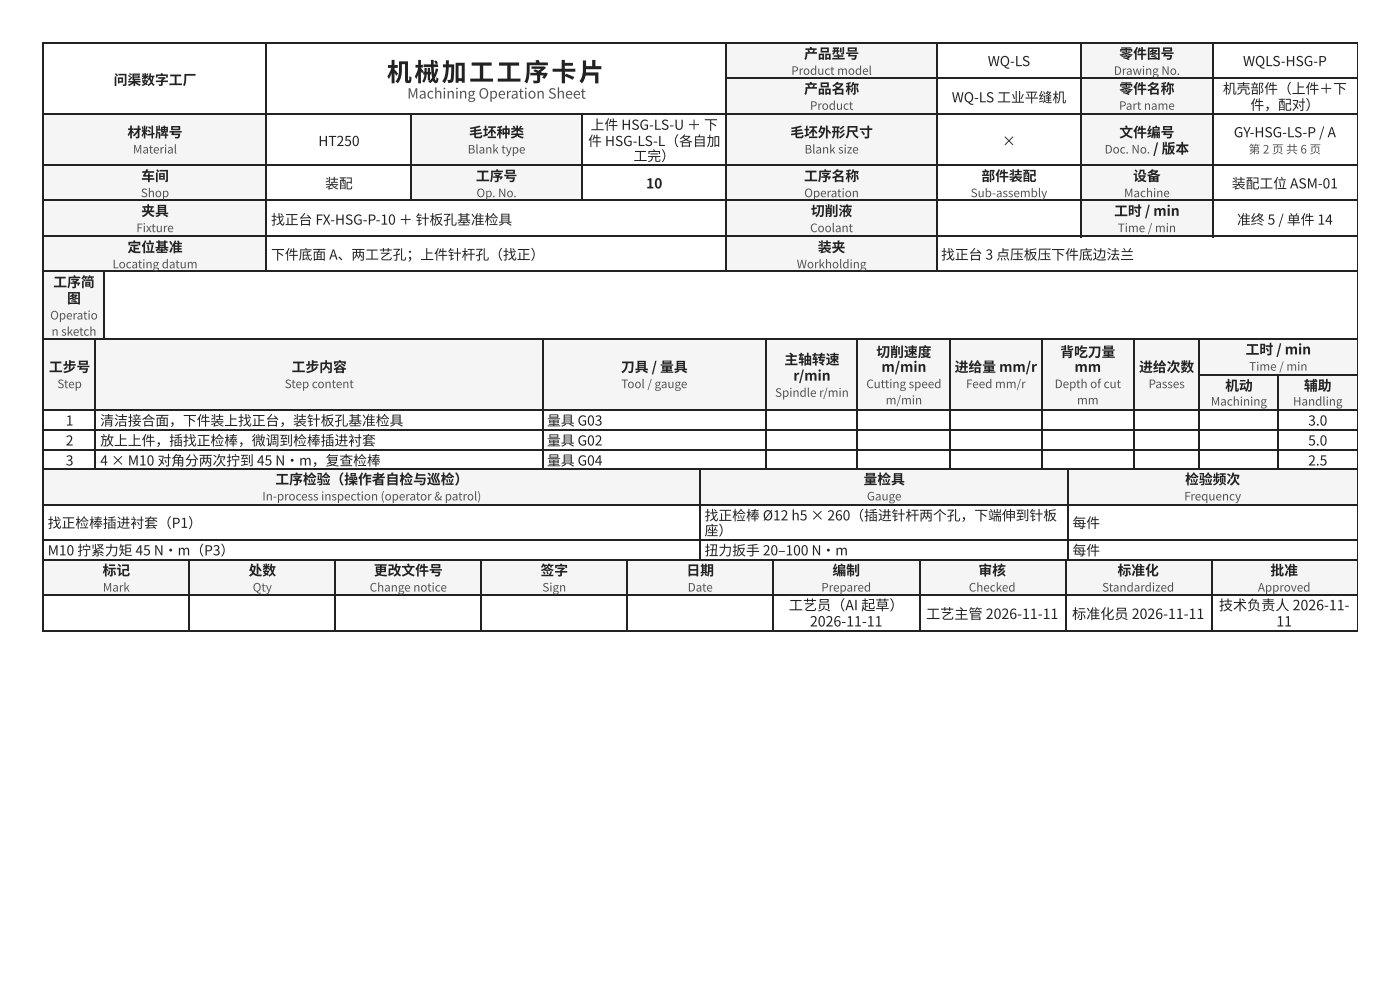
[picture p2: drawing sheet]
<svg xmlns="http://www.w3.org/2000/svg" width="297mm" height="210mm" viewBox="0 0 297 210" stroke-linecap="round" stroke-linejoin="round" font-family="sans-serif">
<defs><g id="words">
<text font-size="5.3" fill="#1d2327" x="82.1" y="17.2">机械加工 工 序卡片</text>
<text font-size="3" fill="#4a5560" x="86.4" y="20.9">Machining Operation Sheet</text>
<g font-size="3" fill="#1d2327">
<text x="167.3" y="129.4">工艺员（AI 起草）</text>
<text x="196.5" y="131.2">工艺主管 2026-11-11</text>
<text x="227.4" y="131.2">标准化员 2026-11-11</text>
<text x="258.6" y="129.4">技术负责人 2026-11-</text>
<text x="171.8" y="132.8">2026-11-11</text>
<text x="270.8" y="132.8">11</text>
</g>
<g font-size="2.9" fill="#1d2327">
<text x="24.1" y="18">问渠数字工厂</text>
<text x="170.6" y="12.4">产品型号</text>
<text x="209.6" y="14">WQ-LS</text>
<text x="237.5" y="12.4">零件图号</text>
<text x="263.7" y="14">WQLS-HSG-P</text>
<text x="170.6" y="19.8">产品名称</text>
<text x="201.9" y="21.7">WQ-LS 工业平缝机</text>
<text x="237.5" y="19.8">零件名称</text>
<text x="259.4" y="19.8">机壳部件（上件＋下</text>
<text x="265.3" y="23.3">件，配对）</text>
<text x="27" y="29.1">材料牌号</text>
<text x="99.5" y="29.1">毛坯种类</text>
<text x="125.3" y="27.5">上件 HSG-LS-U ＋ 下</text>
<text x="167.7" y="29.1">毛坯外形尺寸</text>
<text x="237.5" y="29.1">文件编号</text>
<text x="261.8" y="29.1">GY-HSG-LS-P / A</text>
<text x="67.5" y="31">HT250</text>
<text x="124.8" y="31">件 HSG-LS-L（各自 加</text>
<text x="134.4" y="34.1">工完）</text>
<text x="212.6" y="31">×</text>
<text x="244.6" y="32.5">/ 版本</text>
<text x="30" y="38.4">车间</text>
<text x="69" y="40">装配</text>
<text x="101" y="38.4">工序号</text>
<text x="137.1" y="40">10</text>
<text x="170.6" y="38.4">工序名称</text>
<text x="208.2" y="38.4">部件装配</text>
<text x="240.4" y="38.4">设备</text>
<text x="261.3" y="40">装配工位 ASM-01</text>
<text x="30" y="45.8">夹具</text>
<text x="57.5" y="47.6">找正台 FX-HSG-P-10 ＋ 针板孔基准检具</text>
<text x="172" y="45.8">切削液</text>
<text x="236.4" y="45.8">工时 / min</text>
<text x="262.4" y="47.6">准终 5 / 单件 14</text>
<text x="27" y="53.4">定位基准</text>
<text x="173.5" y="53.4">装夹</text>
<text x="57.5" y="55">下件底面 A、两工艺孔；上件针杆孔（找正）</text>
<text x="199.6" y="55">找正台 3 点压板压下件底边法兰</text>
<text x="11.3" y="60.9">工序简</text>
<text x="14.2" y="64.3">图</text>
<text x="166.4" y="77.3">主轴转速</text>
<text x="185.9" y="75.7">切削速度</text>
<text x="224.9" y="75.7">背吃刀量</text>
<text x="264.3" y="75.1">工时 / min</text>
<text x="10.4" y="78.8">工步号</text>
<text x="61.9" y="78.8">工步内容</text>
<text x="131.7" y="78.8">刀具 / 量具</text>
<text x="168.3" y="80.7">r/min</text>
<text x="187" y="78.8">m/min</text>
<text x="202.5" y="78.8">进给量 mm/r</text>
<text x="228" y="78.8">mm</text>
<text x="241.7" y="78.8">进给次数</text>
<text x="259.9" y="82.8">机动</text>
<text x="276.6" y="82.8">辅助</text>
<text x="14" y="90.2">1</text>
<text x="14" y="94.5">2</text>
<text x="21.3" y="90.2">清洁接合面，下件装上找正台，装针板孔基准检具</text>
<text x="21.3" y="94.5">放上上件，插找正检棒，微调到检棒插进衬套</text>
<text x="116" y="90.2">量具 G03</text>
<text x="116" y="94.5">量具 G02</text>
<text x="277.5" y="90.2">3.0</text>
<text x="277.5" y="94.5">5.0</text>
<text x="14" y="98.7">3</text>
<text x="21.3" y="98.7">4 × M10 对角 分两次拧到 45 N·m，复查检棒</text>
<text x="116" y="98.7">量具 G04</text>
<text x="277.5" y="98.7">2.5</text>
<text x="58.4" y="102.7">工序检验（操作者自 检与巡检）</text>
<text x="183.2" y="102.7">量检具</text>
<text x="251.4" y="102.7">检验频次</text>
<text x="10.1" y="111.9">找正检棒插进衬套（P1）</text>
<text x="149.5" y="110.3">找正检棒 Ø12 h5 × 260（插进针杆两个孔，下端伸到针板</text>
<text x="149.5" y="113.5">座）</text>
<text x="227.5" y="111.9">每件</text>
<text x="10.1" y="117.7">M10 拧紧力矩 45 N·m（P3）</text>
<text x="149.5" y="117.7">扭力扳手 20–100 N·m</text>
<text x="227.5" y="117.7">每件</text>
<text x="21.8" y="122">标记</text>
<text x="52.7" y="122">处数</text>
<text x="79.3" y="122">更改文件号</text>
<text x="114.7" y="122">签字</text>
<text x="145.6" y="122">日 期</text>
<text x="176.6" y="122">编制</text>
<text x="207.6" y="122">审核</text>
<text x="237.1" y="122">标准化</text>
<text x="269.5" y="122">批准</text>
</g>
<g font-size="2.5" fill="#4a5560">
<text x="167.9" y="15.9">Product model</text>
<text x="236.3" y="15.9">Drawing No.</text>
<text x="171.8" y="23.3">Product</text>
<text x="237.4" y="23.3">Part name</text>
<text x="28.2" y="32.5">Material</text>
<text x="99.2" y="32.5">Blank type</text>
<text x="170.7" y="32.5">Blank size</text>
<text x="234.3" y="32.5">Doc. No.</text>
<text x="264.9" y="32.5">第 2 页 共 6 页</text>
<text x="29.9" y="41.8">Shop</text>
<text x="101.1" y="41.8">Op. No.</text>
<text x="170.6" y="41.8">Operation</text>
<text x="205.9" y="41.8">Sub-assembly</text>
<text x="238.5" y="41.8">Machine</text>
<text x="28.9" y="49.2">Fixture</text>
<text x="171.9" y="49.2">Coolant</text>
<text x="237.1" y="49.2">Time / min</text>
<text x="23.9" y="56.9">Locating datum</text>
<text x="169" y="56.9">Workholding</text>
<text x="10.7" y="67.7">Operatio</text>
<text x="10.9" y="71.2">n sketch</text>
<text x="12.2" y="82.3">Step</text>
<text x="60.4" y="82.3">Step content</text>
<text x="131.8" y="82.3">Tool / gauge</text>
<text x="183.8" y="82.3">Cutting speed</text>
<text x="204.9" y="82.3">Feed mm/r</text>
<text x="223.7" y="82.3">Depth of cut</text>
<text x="243.7" y="82.3">Passes</text>
<text x="265" y="78.6">Time / min</text>
<text x="164.4" y="84.1">Spindle r/min</text>
<text x="187.9" y="85.7">m/min</text>
<text x="228.5" y="85.7">mm</text>
<text x="256.9" y="86">Machining</text>
<text x="274.3" y="86">Handling</text>
<text x="55.7" y="106.1">In-process inspection (operator &amp; patrol)</text>
<text x="183.9" y="106.1">Gauge</text>
<text x="251.2" y="106.1">Frequency</text>
<text x="21.8" y="125.4">Mark</text>
<text x="53.6" y="125.4">Qty</text>
<text x="78.4" y="125.4">Change notice</text>
<text x="115.1" y="125.4">Sign</text>
<text x="145.9" y="125.4">Date</text>
<text x="174.2" y="125.4">Prepared</text>
<text x="205.5" y="125.4">Checked</text>
<text x="233.8" y="125.4">Standardized</text>
<text x="266.9" y="125.4">Approved</text>
</g>
</g></defs>
<g fill="#f3f5f6">
<path d="M154.3 9.3h44.4v7.4h-44.4z"/>
<path d="M229.4 9.3h27.8v7.4h-27.8z"/>
<path d="M154.3 16.7h44.4v7.4h-44.4z"/>
<path d="M229.4 16.7h27.8v7.4h-27.8z"/>
<path d="M9.3 24.1h47.3v11.1h-47.3z"/>
<path d="M87.3 24.1h36.3v11.1h-36.3z"/>
<path d="M154.3 24.1h44.4v11.1h-44.4z"/>
<path d="M229.4 24.1h27.8v11.1h-27.8z"/>
<path d="M9.3 35.2h47.3v7.4h-47.3z"/>
<path d="M87.3 35.2h36.3v7.4h-36.3z"/>
<path d="M154.3 35.2h44.4v7.4h-44.4z"/>
<path d="M229.4 35.2h27.8v7.4h-27.8z"/>
<path d="M9.3 42.6h47.3v7.4h-47.3z"/>
<path d="M154.3 42.6h44.4v7.4h-44.4z"/>
<path d="M229.4 42.6h27.8v7.4h-27.8z"/>
<path d="M9.3 50h47.3v7.7h-47.3z"/>
<path d="M154.3 50h44.4v7.7h-44.4z"/>
</g>
<g fill="none" stroke="#1d2327" stroke-width=".26">
<path d="M9 9.1h279M9.1 9v48.7M56.5 9v48.7M154.1 9v48.7M154.3 16.5h133.7M198.8 9v48.7M229.3 9v41.3M257.3 9v41.3M9 24.2h279M9 35.1h279M87.2 24.3v18.3M123.4 24.3v18.3"/>
<path d="M9 42.5h279M9 50.1h279M9 57.5h279"/>
</g>
<path d="M288 9v48.7" fill="none" stroke="#1d2327" stroke-width=".21"/>
<path d="M9.3 57.7h12.9v14.3h-12.9z" fill="#f3f5f6"/>
<path d="M9 57.5h279M9.1 57.4v14.6M22.1 57.4v14.6M9 71.8h279" fill="none" stroke="#1d2327" stroke-width=".26"/>
<path d="M288 57.4v14.6" fill="none" stroke="#1d2327" stroke-width=".21"/>
<g fill="#f3f5f6">
<path d="M9.3 72h11.1v15h-11.1z"/>
<path d="M20.4 72h94.7v15h-94.7z"/>
<path d="M115.1 72h47.4v15h-47.4z"/>
<path d="M162.5 72h19.5v15h-19.5z"/>
<path d="M182 72h19.6v15h-19.6z"/>
<path d="M201.6 72h19.3v15h-19.3z"/>
<path d="M220.9 72h19.6v15h-19.6z"/>
<path d="M240.5 72h14v15h-14z"/>
<path d="M254.5 72h33.4v7.4h-33.4z"/>
<path d="M254.5 79.4h16.7v7.6h-16.7z"/>
<path d="M271.2 79.4h16.7v7.6h-16.7z"/>
</g>
<g fill="none" stroke="#1d2327" stroke-width=".26">
<path d="M9 71.8h279M9.1 71.7v27.8M20.2 71.7v27.8M115.2 71.7v27.8M162.6 71.7v27.8M181.9 71.7v27.8M201.5 71.7v27.8M221.1 71.7v27.8M240.6 71.7v27.8M254.4 71.7v27.8M254.5 79.5h33.5M271.1 79.6v19.9"/>
<path d="M9 86.9h279M9 91.1h279M9 95.4h279M9 99.4h279"/>
</g>
<path d="M288 71.7v27.8" fill="none" stroke="#1d2327" stroke-width=".21"/>
<g fill="#f3f5f6">
<path d="M9.3 99.5h139.1v7.4h-139.1z"/>
<path d="M148.4 99.5h78.1v7.4h-78.1z"/>
<path d="M226.5 99.5h61.4v7.4h-61.4z"/>
</g>
<path d="M9 99.4h279M9.1 99.2v19.6M148.6 99.2v19.6M226.6 99.2v19.6M9 107h279M9 114.4h279M9 118.7h279" fill="none" stroke="#1d2327" stroke-width=".26"/>
<path d="M288 99.2v19.6" fill="none" stroke="#1d2327" stroke-width=".21"/>
<g fill="#f3f5f6">
<path d="M9.3 118.5h30.9v7.7h-30.9z"/>
<path d="M40.2 118.5h31v7.7h-31z"/>
<path d="M71.2 118.5h30.9v7.7h-30.9z"/>
<path d="M102.1 118.5h31v7.7h-31z"/>
<path d="M133.1 118.5h30.9v7.7h-30.9z"/>
<path d="M164 118.5h31v7.7h-31z"/>
<path d="M195 118.5h31v7.7h-31z"/>
<path d="M226 118.5h30.9v7.7h-30.9z"/>
<path d="M256.9 118.5h31v7.7h-31z"/>
</g>
<path d="M9 118.7h279M9.1 118.5v15.4M40.1 118.5v15.4M71 118.5v15.4M102 118.5v15.4M133 118.5v15.4M163.9 118.5v15.4M195.1 118.5v15.4M226.1 118.5v15.4M257 118.5v15.4M9 126.1h279M9 133.7h279" fill="none" stroke="#1d2327" stroke-width=".26"/>
<path d="M288 118.5v15.4" fill="none" stroke="#1d2327" stroke-width=".21"/>
<use href="#words"/>
</svg>
